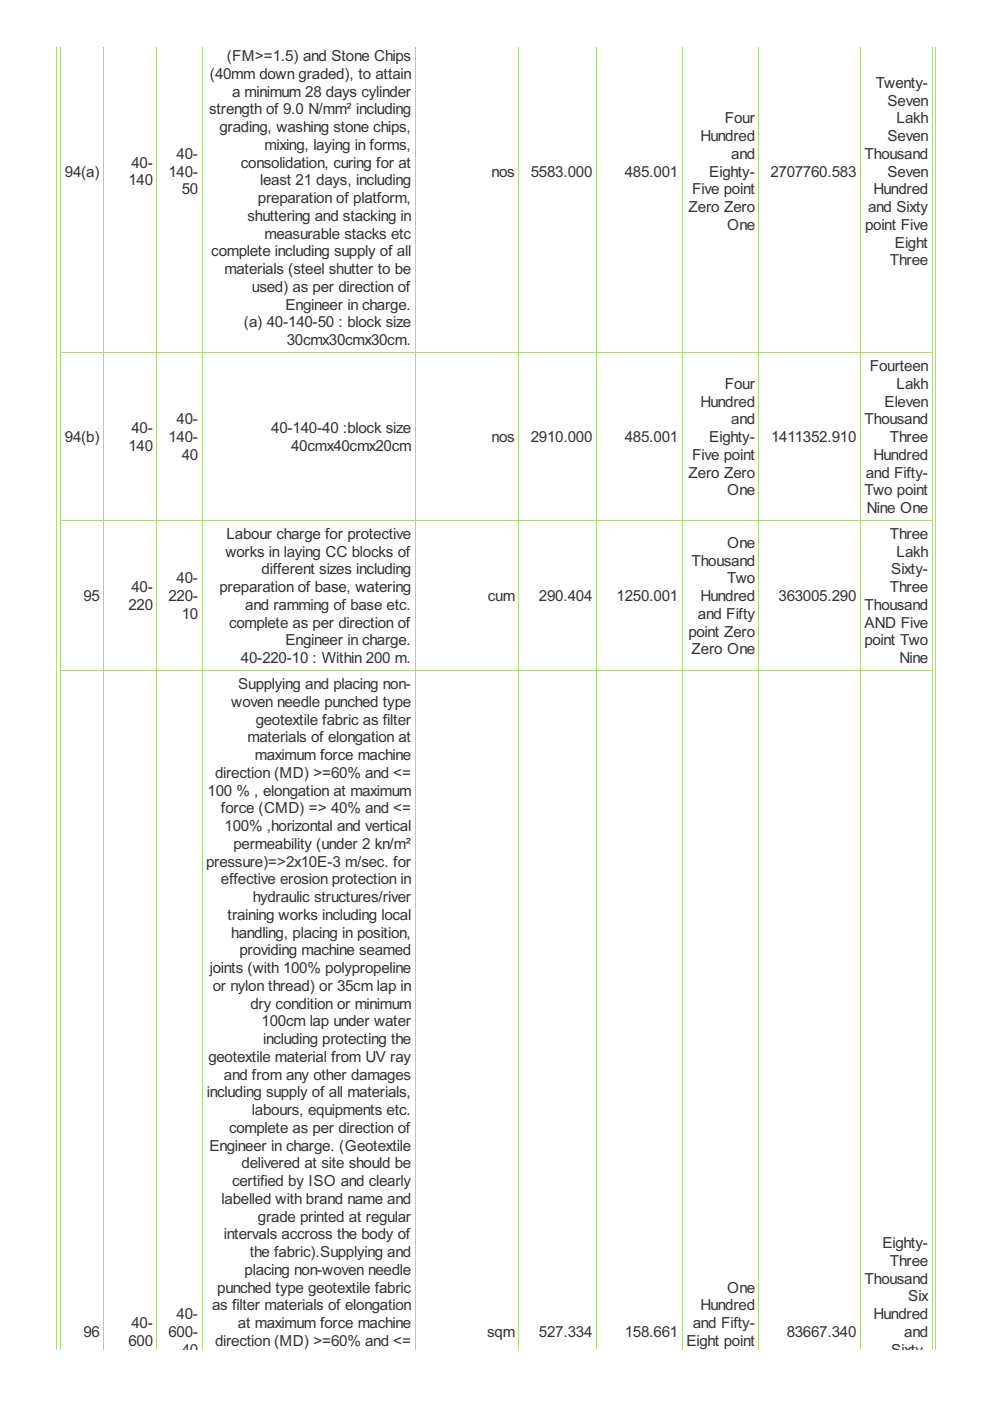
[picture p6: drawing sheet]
<svg xmlns="http://www.w3.org/2000/svg" width="210mm" height="297mm" viewBox="0 0 210 297" stroke-linecap="round" stroke-linejoin="round" font-family="sans-serif">
<defs><g id="words">
<g font-size="3.6" fill="#333">
<text x="44.5" y="16.7">(40mm down graded), to attain</text>
<text x="48.1" y="13">(FM&gt;=1.5) and Stone Chips</text>
<text x="49.2" y="20.5">a minimum 28 days cylinder</text>
<text x="185.7" y="18.6">Twenty-</text>
<text x="188.2" y="22.4">Seven</text>
<text x="44.3" y="24.3">strength of 9.0 N/mm² including</text>
<text x="46.5" y="28">grading, washing stone chips,</text>
<text x="148.5" y="29.9">Hundred</text>
<text x="153.7" y="26.1">Four</text>
<text x="188.2" y="29.9">Seven</text>
<text x="190.1" y="26.1">Lakh</text>
<text x="27.9" y="35.6">40-</text>
<text x="37.4" y="33.7">40-</text>
<text x="51.1" y="35.6">consolidation, curing for at</text>
<text x="56.1" y="31.8">mixing, laying in forms,</text>
<text x="155" y="33.7">and</text>
<text x="183.3" y="33.7">Thousand</text>
<text x="13.8" y="37.4">94(a)</text>
<text x="27.2" y="39.3">140</text>
<text x="35.7" y="37.4">140-</text>
<text x="38.5" y="41.2">50</text>
<text x="55.2" y="39.3">least 21 days, including</text>
<text x="104.2" y="37.4">nos</text>
<text x="112.5" y="37.4">5583.000</text>
<text x="132.5" y="37.4">485.001</text>
<text x="146.8" y="41.2">Five point</text>
<text x="150.4" y="37.4">Eighty-</text>
<text x="163.3" y="37.4">2707760.583</text>
<text x="185.2" y="41.2">Hundred</text>
<text x="188.2" y="37.4">Seven</text>
<text x="52.5" y="46.8">shuttering and stacking in</text>
<text x="54.7" y="43.1">preparation of platform,</text>
<text x="146" y="45">Zero Zero</text>
<text x="184" y="45">and Sixty</text>
<text x="56.1" y="50.6">measurable stacks etc</text>
<text x="154.2" y="48.7">One</text>
<text x="183.4" y="48.7">point Five</text>
<text x="189.7" y="52.5">Eight</text>
<text x="44.8" y="54.4">complete including supply of all</text>
<text x="47.6" y="58.1">materials (steel shutter to be</text>
<text x="188.6" y="56.2">Three</text>
<text x="53.4" y="61.9">used) as per direction of</text>
<text x="60.5" y="65.7">Engineer in charge.</text>
<text x="51.7" y="69.4">(a) 40-140-50 : block size</text>
<text x="60.8" y="73.2">30cmx30cmx30cm.</text>
<text x="153.7" y="82.4">Four</text>
<text x="184.4" y="78.7">Fourteen</text>
<text x="190.1" y="82.4">Lakh</text>
<text x="37.4" y="90">40-</text>
<text x="148.5" y="86.2">Hundred</text>
<text x="155" y="90">and</text>
<text x="183.3" y="90">Thousand</text>
<text x="187.6" y="86.2">Eleven</text>
<text x="13.8" y="93.7">94(b)</text>
<text x="27.2" y="95.6">140</text>
<text x="27.9" y="91.8">40-</text>
<text x="35.7" y="93.7">140-</text>
<text x="57.5" y="91.8">40-140-40 :block size</text>
<text x="61.7" y="95.6">40cmx40cmx20cm</text>
<text x="104.2" y="93.7">nos</text>
<text x="112.5" y="93.7">2910.000</text>
<text x="132.5" y="93.7">485.001</text>
<text x="150.4" y="93.7">Eighty-</text>
<text x="163.5" y="93.7">1411352.910</text>
<text x="188.6" y="93.7">Three</text>
<text x="38.5" y="97.5">40</text>
<text x="146" y="101.3">Zero Zero</text>
<text x="146.8" y="97.5">Five point</text>
<text x="183.6" y="101.3">and Fifty-</text>
<text x="185.2" y="97.5">Hundred</text>
<text x="154.2" y="105">One</text>
<text x="183.3" y="105">Two point</text>
<text x="183.8" y="108.8">Nine One</text>
<text x="47.8" y="118">works in laying CC blocks of</text>
<text x="48" y="114.3">Labour charge for protective</text>
<text x="146.6" y="119.9">Thousand</text>
<text x="154.2" y="116.1">One</text>
<text x="188.6" y="114.3">Three</text>
<text x="190.1" y="118">Lakh</text>
<text x="27.9" y="125.6">40-</text>
<text x="37.4" y="123.7">40-</text>
<text x="46.5" y="125.6">preparation of base, watering</text>
<text x="55.5" y="121.8">different sizes including</text>
<text x="154.2" y="123.7">Two</text>
<text x="188.6" y="125.6">Three</text>
<text x="189" y="121.8">Sixty-</text>
<text x="17.7" y="127.4">95</text>
<text x="27.2" y="129.3">220</text>
<text x="35.7" y="127.4">220-</text>
<text x="38.5" y="131.2">10</text>
<text x="52" y="129.3">and ramming of base etc.</text>
<text x="103.4" y="127.4">cum</text>
<text x="114.3" y="127.4">290.404</text>
<text x="130.7" y="127.4">1250.001</text>
<text x="148" y="131.2">and Fifty</text>
<text x="148.5" y="127.4">Hundred</text>
<text x="165.1" y="127.4">363005.290</text>
<text x="183.3" y="129.3">Thousand</text>
<text x="48.6" y="133.1">complete as per direction of</text>
<text x="60.5" y="136.8">Engineer in charge.</text>
<text x="145.9" y="135">point Zero</text>
<text x="183.3" y="136.8">point Two</text>
<text x="183.3" y="133.1">AND Five</text>
<text x="51.1" y="140.6">40-220-10 : Within 200 m.</text>
<text x="146.6" y="138.7">Zero One</text>
<text x="190.7" y="140.6">Nine</text>
<text x="49" y="149.9">woven needle punched type</text>
<text x="50.5" y="146.1">Supplying and placing non-</text>
<text x="54.2" y="153.6">geotextile fabric as filter</text>
<text x="52.5" y="157.4">materials of elongation at</text>
<text x="54.1" y="161.2">maximum force machine</text>
<text x="45.6" y="164.9">direction (MD) &gt;=60% and &lt;=</text>
<text x="44" y="168.7">100 % , elongation at maximum</text>
<text x="46.8" y="172.4">force (CMD) =&gt; 40% and &lt;=</text>
<text x="47.6" y="176.2">100% ,horizontal and vertical</text>
<text x="49.5" y="180">permeability (under 2 kn/m²</text>
<text x="43.7" y="183.7">pressure)=&gt;2x10E-3 m/sec. for</text>
<text x="46.8" y="187.5">effective erosion protection in</text>
<text x="53.6" y="191.3">hydraulic structures/river</text>
<text x="48.3" y="195">training works including local</text>
<text x="49" y="198.8">handling, placing in position,</text>
<text x="50.8" y="202.6">providing machine seamed</text>
<text x="44.5" y="206.3">joints (with 100% polypropeline</text>
<text x="45.1" y="210.1">or nylon thread) or 35cm lap in</text>
<text x="53.1" y="213.8">dry condition or minimum</text>
<text x="55.5" y="217.6">100cm lap under water</text>
<text x="55.8" y="221.4">including protecting the</text>
<text x="44.2" y="225.1">geotextile material from UV ray</text>
<text x="43.9" y="232.7">including supply of all materials,</text>
<text x="47.5" y="228.9">and from any other damages</text>
<text x="53.4" y="236.4">labours, equipments etc.</text>
<text x="44.4" y="243.9">Engineer in charge. (Geotextile</text>
<text x="48.6" y="240.2">complete as per direction of</text>
<text x="49.2" y="251.5">certified by ISO and clearly</text>
<text x="51.2" y="247.7">delivered at site should be</text>
<text x="47" y="255.2">labelled with brand name and</text>
<text x="47.5" y="262.8">intervals accross the body of</text>
<text x="54.7" y="259">grade printed at regular</text>
<text x="53" y="266.5">the fabric).Supplying and</text>
<text x="187.1" y="264.6">Eighty-</text>
<text x="188.6" y="268.4">Three</text>
<text x="46.1" y="274.1">punched type geotextile fabric</text>
<text x="51.9" y="270.3">placing non-woven needle</text>
<text x="154.2" y="274.1">One</text>
<text x="183.3" y="272.2">Thousand</text>
<text x="192.6" y="275.9">Six</text>
<text x="27.9" y="281.6">40-</text>
<text x="37.4" y="279.7">40-</text>
<text x="45" y="277.8">as filter materials of elongation</text>
<text x="50.4" y="281.6">at maximum force machine</text>
<text x="146.9" y="281.6">and Fifty-</text>
<text x="148.5" y="277.8">Hundred</text>
<text x="185.2" y="279.7">Hundred</text>
<text x="17.7" y="283.5">96</text>
<text x="27.2" y="285.3">600</text>
<text x="35.7" y="283.5">600-</text>
<text x="38.5" y="287.2">40</text>
<text x="45.6" y="285.3">direction (MD) &gt;=60% and &lt;=</text>
<text x="103.3" y="283.5">sqm</text>
<text x="114.3" y="283.5">527.334</text>
<text x="132.5" y="283.5">158.661</text>
<text x="145.5" y="285.3">Eight point</text>
<text x="166.8" y="283.5">83667.340</text>
<text x="189" y="287.2">Sixty-</text>
<text x="191.7" y="283.5">and</text>
</g>
</g></defs>
<g fill="none" stroke="#a8da7f" stroke-width=".21">
<path d="M12 9.9v276.3M12.9 9.9v276.3M22 9.9v276.3M33.3 9.9v276.3M42.8 9.9v276.3M88 9.9v276.3M110 9.9v276.3M126.4 9.9v276.3M144.6 9.9v276.3M160.9 9.9v276.3M182.4 9.9v276.3M197.6 9.9v276.3"/>
<path d="M198.4 9.9v276.3M12.8 74.7h184.9M12.8 110.3h184.9M12.8 142.1h184.9"/>
</g>
<use href="#words"/>
</svg>
